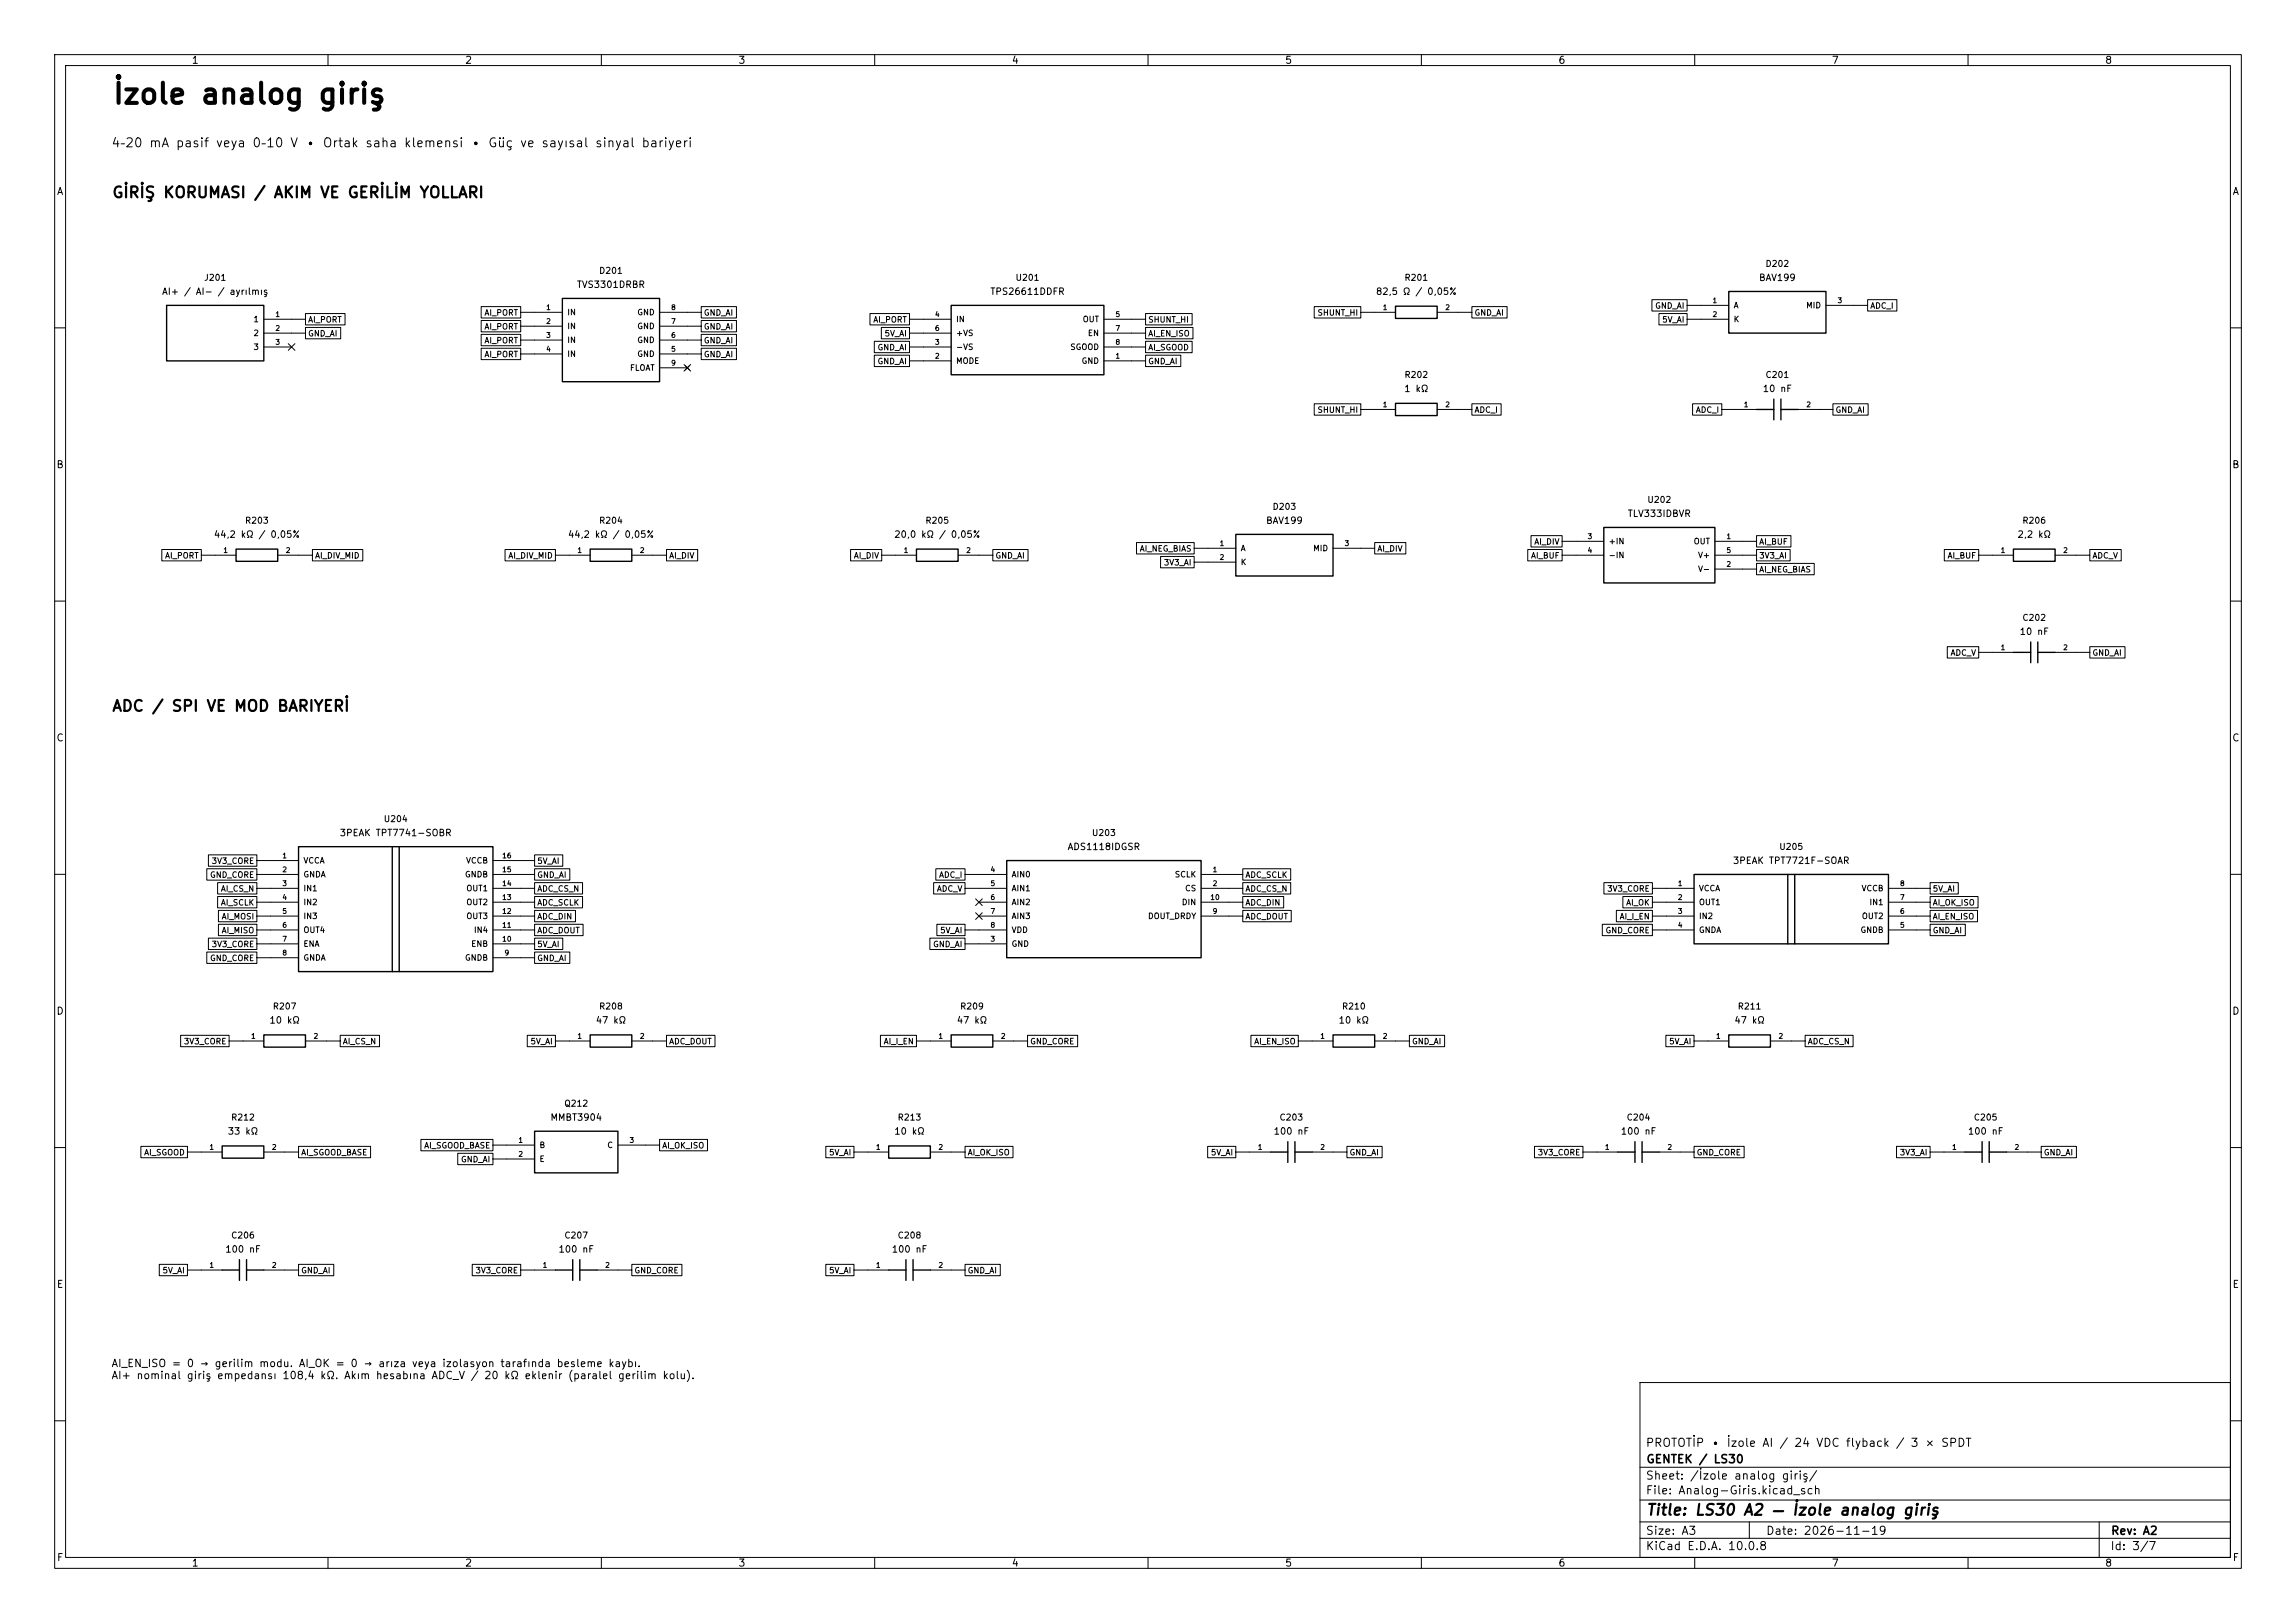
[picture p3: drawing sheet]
<svg xmlns="http://www.w3.org/2000/svg" width="420mm" height="297mm" viewBox="0 0 420 297" stroke-linecap="round" stroke-linejoin="round" font-family="sans-serif">
<defs><g id="words">
<text font-size="3.7" x="20.4" y="19.9">İzole analog giriş</text>
<g font-size="2">
<text x="20.4" y="36.7">GİRİŞ KORUMASI / AKIM VE GERİLİM YOLLARI</text>
<text x="20.4" y="130.7">ADC / SPI VE MOD BARIYERİ</text>
<text x="301" y="277.8">Title: LS30 A2 — İzole analog giriş</text>
</g>
<text font-size="1.6" x="20.3" y="27.4">4–20 mA pasif veya 0–10 V • Ortak saha klemensi • Güç ve sayısal sinyal bariyeri</text>
<g font-size="1.5">
<text x="300.9" y="265.1">PROTOTİP • İzole AI / 24 VDC flyback / 3 × SPDT</text>
<text x="301" y="268.1">GENTEK / LS30</text>
<text x="300.9" y="273.8">File: Analog-Giris.kicad_sch</text>
<text x="300.9" y="271.1">Sheet: /İzole analog giriş/</text>
<text x="300.9" y="281.2">Size: A3</text>
<text x="322.9" y="281.2">Date: 2026-11-19</text>
<text x="386" y="281.2">Rev: A2</text>
<text x="300.9" y="284">KiCad E.D.A. 10.0.8</text>
<text x="385.9" y="284">Id: 3/7</text>
</g>
<g font-size="1.4">
<text x="20.3" y="250.5">AI_EN_ISO = 0 → gerilim modu. AI_OK = 0 → arıza veya izolasyon tarafında besleme kaybı.</text>
<text x="20.3" y="252.7">AI+ nominal giriş empedansı 108,4 kΩ. Akım hesabına ADC_V / 20 kΩ eklenir (paralel gerilim kolu).</text>
</g>
<g font-size="1.3">
<text x="35" y="12">1</text>
<text x="85" y="12">2</text>
<text x="135" y="12">3</text>
<text x="185" y="12">4</text>
<text x="235" y="12">5</text>
<text x="285" y="12">6</text>
<text x="335" y="12">7</text>
<text x="385" y="12">8</text>
<text x="10.3" y="36">A</text>
<text x="408.3" y="36">A</text>
<text x="10.2" y="86">B</text>
<text x="408.2" y="86">B</text>
<text x="10.2" y="136">C</text>
<text x="408.2" y="136">C</text>
<text x="10.2" y="186">D</text>
<text x="408.2" y="186">D</text>
<text x="10.3" y="236">E</text>
<text x="408.3" y="236">E</text>
<text x="10.3" y="286">F</text>
<text x="35" y="287">1</text>
<text x="85" y="287">2</text>
<text x="135" y="287">3</text>
<text x="185" y="287">4</text>
<text x="235" y="287">5</text>
<text x="285" y="287">6</text>
<text x="335" y="287">7</text>
<text x="385" y="287">8</text>
<text x="408.3" y="286">F</text>
</g>
<g font-size="1.2">
<text x="105.4" y="53">TVS3301DRBR</text>
<text x="321.7" y="51.7">BAV199</text>
<text x="29.5" y="54.3">AI+ / AI− / ayrılmış</text>
<text x="181" y="54.3">TPS26611DDFR</text>
<text x="251.6" y="54.3">82,5 Ω / 0,05%</text>
<text x="256.8" y="72">1 kΩ</text>
<text x="322.3" y="72">10 nF</text>
<text x="297.6" y="94.9">TLV333IDBVR</text>
<text x="39" y="98.7">44,2 kΩ / 0,05%</text>
<text x="103.8" y="98.7">44,2 kΩ / 0,05%</text>
<text x="163.5" y="98.7">20,0 kΩ / 0,05%</text>
<text x="231.5" y="96.2">BAV199</text>
<text x="368.9" y="98.7">2,2 kΩ</text>
<text x="369.3" y="116.5">10 nF</text>
<text x="62" y="153.3">3PEAK TPT7741-SOBR</text>
<text x="195.2" y="155.9">ADS1118IDGSR</text>
<text x="316.9" y="158.4">3PEAK TPT7721F-SOAR</text>
<text x="49.2" y="187.6">10 kΩ</text>
<text x="108.9" y="187.6">47 kΩ</text>
<text x="174.9" y="187.6">47 kΩ</text>
<text x="244.8" y="187.6">10 kΩ</text>
<text x="317.1" y="187.6">47 kΩ</text>
<text x="41.6" y="207.9">33 kΩ</text>
<text x="100.6" y="205.4">MMBT3904</text>
<text x="163.5" y="207.9">10 kΩ</text>
<text x="232.9" y="207.9">100 nF</text>
<text x="296.4" y="207.9">100 nF</text>
<text x="359.9" y="207.9">100 nF</text>
<text x="41.1" y="229.5">100 nF</text>
<text x="102.1" y="229.5">100 nF</text>
<text x="163" y="229.5">100 nF</text>
</g>
<g font-size="1.1">
<text x="37.2" y="51.6">J201</text>
<text x="109.5" y="50.4">D201</text>
<text x="185.7" y="51.6">U201</text>
<text x="256.8" y="51.6">R201</text>
<text x="322.8" y="49.1">D202</text>
<text x="256.8" y="69.4">R202</text>
<text x="322.8" y="69.4">C201</text>
<text x="232.7" y="93.6">D203</text>
<text x="301.2" y="92.3">U202</text>
<text x="44.7" y="96.1">R203</text>
<text x="109.5" y="96.1">R204</text>
<text x="169.2" y="96.1">R205</text>
<text x="369.8" y="96.1">R206</text>
<text x="369.8" y="113.9">C202</text>
<text x="70.1" y="150.7">U204</text>
<text x="199.6" y="153.2">U203</text>
<text x="325.4" y="155.8">U205</text>
<text x="49.8" y="185">R207</text>
<text x="109.5" y="185">R208</text>
<text x="175.5" y="185">R209</text>
<text x="245.4" y="185">R210</text>
<text x="317.8" y="185">R211</text>
<text x="103.1" y="202.8">Q212</text>
<text x="42.2" y="205.3">R212</text>
<text x="164.1" y="205.3">R213</text>
<text x="233.9" y="205.3">C203</text>
<text x="297.4" y="205.3">C204</text>
<text x="360.9" y="205.3">C205</text>
<text x="42.2" y="226.9">C206</text>
<text x="103.1" y="226.9">C207</text>
<text x="164.1" y="226.9">C208</text>
</g>
<g font-size="1">
<text x="46.3" y="59.2">1</text>
<text x="56.3" y="59.3">AI_PORT</text>
<text x="88.5" y="58">AI_PORT</text>
<text x="103.7" y="57.9">IN</text>
<text x="116.5" y="57.9">GND</text>
<text x="128.7" y="58">GND_AI</text>
<text x="159.6" y="59.3">AI_PORT</text>
<text x="174.8" y="59.2">IN</text>
<text x="198" y="59.2">OUT</text>
<text x="209.9" y="59.3">SHUNT_HI</text>
<text x="240.9" y="58">SHUNT_HI</text>
<text x="269.6" y="58">GND_AI</text>
<text x="302.7" y="56.7">GND_AI</text>
<text x="304" y="59.3">5V_AI</text>
<text x="317" y="56.7">A</text>
<text x="317" y="59.2">K</text>
<text x="330.3" y="56.7">MID</text>
<text x="342" y="56.7">ADC_I</text>
<text x="46.3" y="61.7">2</text>
<text x="46.3" y="64.3">3</text>
<text x="56.3" y="61.8">GND_AI</text>
<text x="88.5" y="60.6">AI_PORT</text>
<text x="88.5" y="63.1">AI_PORT</text>
<text x="88.5" y="65.6">AI_PORT</text>
<text x="103.7" y="60.5">IN</text>
<text x="103.7" y="63">IN</text>
<text x="103.7" y="65.6">IN</text>
<text x="116.5" y="65.6">GND</text>
<text x="116.5" y="63">GND</text>
<text x="116.5" y="60.5">GND</text>
<text x="128.7" y="63.1">GND_AI</text>
<text x="128.7" y="65.6">GND_AI</text>
<text x="128.7" y="60.6">GND_AI</text>
<text x="160.4" y="64.4">GND_AI</text>
<text x="161.7" y="61.8">5V_AI</text>
<text x="174.8" y="64.3">-VS</text>
<text x="174.8" y="61.7">+VS</text>
<text x="195.7" y="64.3">SGOOD</text>
<text x="198.9" y="61.7">EN</text>
<text x="209.9" y="61.8">AI_EN_ISO</text>
<text x="209.9" y="64.4">AI_SGOOD</text>
<text x="115.1" y="68.1">FLOAT</text>
<text x="160.4" y="66.9">GND_AI</text>
<text x="174.8" y="66.8">MODE</text>
<text x="197.8" y="66.8">GND</text>
<text x="209.9" y="66.9">GND_AI</text>
<text x="240.9" y="75.8">SHUNT_HI</text>
<text x="269.6" y="75.8">ADC_I</text>
<text x="310.1" y="75.8">ADC_I</text>
<text x="335.7" y="75.8">GND_AI</text>
<text x="208.4" y="101.2">AI_NEG_BIAS</text>
<text x="226.9" y="101.1">A</text>
<text x="240.1" y="101.1">MID</text>
<text x="251.8" y="101.2">AI_DIV</text>
<text x="280.6" y="99.9">AI_DIV</text>
<text x="294.2" y="99.8">+IN</text>
<text x="309.7" y="99.8">OUT</text>
<text x="321.7" y="99.9">AI_BUF</text>
<text x="30.1" y="102.5">AI_PORT</text>
<text x="57.5" y="102.5">AI_DIV_MID</text>
<text x="92.9" y="102.5">AI_DIV_MID</text>
<text x="122.3" y="102.5">AI_DIV</text>
<text x="156.1" y="102.5">AI_DIV</text>
<text x="182" y="102.5">GND_AI</text>
<text x="212.8" y="103.7">3V3_AI</text>
<text x="226.9" y="103.7">K</text>
<text x="280" y="102.5">AI_BUF</text>
<text x="294.2" y="102.4">-IN</text>
<text x="310.5" y="104.9">V-</text>
<text x="310.5" y="102.4">V+</text>
<text x="321.7" y="102.5">3V3_AI</text>
<text x="321.7" y="105">AI_NEG_BIAS</text>
<text x="356.2" y="102.5">AI_BUF</text>
<text x="382.7" y="102.5">ADC_V</text>
<text x="356.7" y="120.2">ADC_V</text>
<text x="382.7" y="120.2">GND_AI</text>
<text x="38.3" y="160.9">GND_CORE</text>
<text x="38.6" y="158.3">3V3_CORE</text>
<text x="55.4" y="158.3">VCCA</text>
<text x="55.4" y="160.8">GNDA</text>
<text x="85" y="160.8">GNDB</text>
<text x="85.2" y="158.3">VCCB</text>
<text x="98.2" y="158.3">5V_AI</text>
<text x="98.2" y="160.9">GND_AI</text>
<text x="171.7" y="160.9">ADC_I</text>
<text x="184.9" y="160.8">AIN0</text>
<text x="214.8" y="160.8">SCLK</text>
<text x="227.7" y="160.9">ADC_SCLK</text>
<text x="40.3" y="163.4">AI_CS_N</text>
<text x="40.3" y="166">AI_SCLK</text>
<text x="55.4" y="163.3">IN1</text>
<text x="55.4" y="165.9">IN2</text>
<text x="85.2" y="165.9">OUT2</text>
<text x="85.2" y="163.3">OUT1</text>
<text x="98.2" y="163.4">ADC_CS_N</text>
<text x="98.2" y="166">ADC_SCLK</text>
<text x="171.3" y="163.4">ADC_V</text>
<text x="184.9" y="163.3">AIN1</text>
<text x="184.9" y="165.9">AIN2</text>
<text x="216.1" y="165.9">DIN</text>
<text x="216.7" y="163.3">CS</text>
<text x="227.7" y="163.4">ADC_CS_N</text>
<text x="227.7" y="166">ADC_DIN</text>
<text x="293.9" y="163.4">3V3_CORE</text>
<text x="297.4" y="166">AI_OK</text>
<text x="310.7" y="163.3">VCCA</text>
<text x="310.7" y="165.9">OUT1</text>
<text x="340.4" y="163.3">VCCB</text>
<text x="341.9" y="165.9">IN1</text>
<text x="353.4" y="163.4">5V_AI</text>
<text x="353.4" y="166">AI_OK_ISO</text>
<text x="38.6" y="173.6">3V3_CORE</text>
<text x="40.5" y="171">AI_MISO</text>
<text x="40.5" y="168.5">AI_MOSI</text>
<text x="55.4" y="168.4">IN3</text>
<text x="55.4" y="171">OUT4</text>
<text x="55.4" y="173.5">ENA</text>
<text x="85.2" y="168.4">OUT3</text>
<text x="86.1" y="173.5">ENB</text>
<text x="86.6" y="171">IN4</text>
<text x="98.2" y="168.5">ADC_DIN</text>
<text x="98.2" y="171">ADC_DOUT</text>
<text x="98.2" y="173.6">5V_AI</text>
<text x="170.6" y="173.6">GND_AI</text>
<text x="171.9" y="171">5V_AI</text>
<text x="184.9" y="173.5">GND</text>
<text x="184.9" y="168.4">AIN3</text>
<text x="184.9" y="171">VDD</text>
<text x="209.9" y="168.4">DOUT_DRDY</text>
<text x="227.7" y="168.5">ADC_DOUT</text>
<text x="293.6" y="171">GND_CORE</text>
<text x="296.2" y="168.5">AI_I_EN</text>
<text x="310.7" y="168.4">IN2</text>
<text x="310.7" y="171">GNDA</text>
<text x="340.2" y="171">GNDB</text>
<text x="340.5" y="168.4">OUT2</text>
<text x="353.4" y="168.5">AI_EN_ISO</text>
<text x="353.4" y="171">GND_AI</text>
<text x="38.3" y="176.1">GND_CORE</text>
<text x="55.4" y="176">GNDA</text>
<text x="85" y="176">GNDB</text>
<text x="98.2" y="176.1">GND_AI</text>
<text x="33.5" y="191.4">3V3_CORE</text>
<text x="62.6" y="191.4">AI_CS_N</text>
<text x="96.9" y="191.4">5V_AI</text>
<text x="122.3" y="191.4">ADC_DOUT</text>
<text x="161.5" y="191.4">AI_I_EN</text>
<text x="188.3" y="191.4">GND_CORE</text>
<text x="229.3" y="191.4">AI_EN_ISO</text>
<text x="258.2" y="191.4">GND_AI</text>
<text x="305.2" y="191.4">5V_AI</text>
<text x="330.6" y="191.4">ADC_CS_N</text>
<text x="26.3" y="211.7">AI_SGOOD</text>
<text x="55" y="211.7">AI_SGOOD_BASE</text>
<text x="77.5" y="210.4">AI_SGOOD_BASE</text>
<text x="84.2" y="213">GND_AI</text>
<text x="98.6" y="210.3">B</text>
<text x="98.6" y="212.9">E</text>
<text x="111" y="210.3">C</text>
<text x="121" y="210.4">AI_OK_ISO</text>
<text x="151.6" y="211.7">5V_AI</text>
<text x="176.9" y="211.7">AI_OK_ISO</text>
<text x="221.4" y="211.7">5V_AI</text>
<text x="246.8" y="211.7">GND_AI</text>
<text x="281.2" y="211.7">3V3_CORE</text>
<text x="310.3" y="211.7">GND_CORE</text>
<text x="347.4" y="211.7">3V3_AI</text>
<text x="373.8" y="211.7">GND_AI</text>
<text x="29.6" y="233.3">5V_AI</text>
<text x="55" y="233.3">GND_AI</text>
<text x="86.9" y="233.3">3V3_CORE</text>
<text x="116" y="233.3">GND_CORE</text>
<text x="151.6" y="233.3">5V_AI</text>
<text x="176.9" y="233.3">GND_AI</text>
</g>
<g font-size=".9">
<text x="50.3" y="58.2">1</text>
<text x="99.8" y="57">1</text>
<text x="99.8" y="59.5">2</text>
<text x="122.7" y="59.5">7</text>
<text x="122.7" y="57">8</text>
<text x="170.9" y="58.2">4</text>
<text x="203.9" y="58.2">5</text>
<text x="252.8" y="57">1</text>
<text x="264.3" y="57">2</text>
<text x="313.2" y="55.7">1</text>
<text x="313.2" y="58.2">2</text>
<text x="336" y="55.7">3</text>
<text x="50.3" y="60.8">2</text>
<text x="50.3" y="63.3">3</text>
<text x="99.8" y="62">3</text>
<text x="99.8" y="64.6">4</text>
<text x="122.7" y="64.6">5</text>
<text x="122.7" y="62">6</text>
<text x="170.9" y="65.8">2</text>
<text x="170.9" y="63.3">3</text>
<text x="170.9" y="60.8">6</text>
<text x="203.9" y="65.8">1</text>
<text x="203.9" y="60.8">7</text>
<text x="203.9" y="63.3">8</text>
<text x="122.7" y="67.1">9</text>
<text x="252.8" y="74.7">1</text>
<text x="264.3" y="74.7">2</text>
<text x="318.9" y="74.7">1</text>
<text x="330.3" y="74.7">2</text>
<text x="40.8" y="101.4">1</text>
<text x="52.2" y="101.4">2</text>
<text x="105.5" y="101.4">1</text>
<text x="117" y="101.4">2</text>
<text x="165.2" y="101.4">1</text>
<text x="176.6" y="101.4">2</text>
<text x="223" y="100.1">1</text>
<text x="245.9" y="100.1">3</text>
<text x="290.3" y="98.9">3</text>
<text x="290.3" y="101.4">4</text>
<text x="315.7" y="98.9">1</text>
<text x="315.7" y="101.4">5</text>
<text x="365.9" y="101.4">1</text>
<text x="377.3" y="101.4">2</text>
<text x="223" y="102.7">2</text>
<text x="315.7" y="103.9">2</text>
<text x="365.9" y="119.2">1</text>
<text x="377.3" y="119.2">2</text>
<text x="51.5" y="157.3">1</text>
<text x="51.5" y="159.8">2</text>
<text x="91.8" y="159.8">15</text>
<text x="91.8" y="157.3">16</text>
<text x="181.1" y="159.8">4</text>
<text x="221.7" y="159.8">1</text>
<text x="51.5" y="162.4">3</text>
<text x="51.5" y="164.9">4</text>
<text x="51.5" y="167.4">5</text>
<text x="91.8" y="167.4">12</text>
<text x="91.8" y="164.9">13</text>
<text x="91.8" y="162.4">14</text>
<text x="181.1" y="162.4">5</text>
<text x="181.1" y="164.9">6</text>
<text x="181.1" y="167.4">7</text>
<text x="221.3" y="164.9">10</text>
<text x="221.7" y="162.4">2</text>
<text x="221.7" y="167.4">9</text>
<text x="306.8" y="162.4">1</text>
<text x="306.8" y="164.9">2</text>
<text x="306.8" y="167.4">3</text>
<text x="347.5" y="167.4">6</text>
<text x="347.5" y="164.9">7</text>
<text x="347.5" y="162.4">8</text>
<text x="51.5" y="170">6</text>
<text x="51.5" y="172.5">7</text>
<text x="91.8" y="172.5">10</text>
<text x="91.8" y="170">11</text>
<text x="181.1" y="172.5">3</text>
<text x="181.1" y="170">8</text>
<text x="306.8" y="170">4</text>
<text x="347.5" y="170">5</text>
<text x="51.5" y="175.1">8</text>
<text x="92.2" y="175.1">9</text>
<text x="45.8" y="190.3">1</text>
<text x="57.3" y="190.3">2</text>
<text x="105.5" y="190.3">1</text>
<text x="117" y="190.3">2</text>
<text x="171.6" y="190.3">1</text>
<text x="183" y="190.3">2</text>
<text x="241.4" y="190.3">1</text>
<text x="252.8" y="190.3">2</text>
<text x="313.8" y="190.3">1</text>
<text x="325.2" y="190.3">2</text>
<text x="94.7" y="209.4">1</text>
<text x="115" y="209.4">3</text>
<text x="38.2" y="210.6">1</text>
<text x="49.6" y="210.6">2</text>
<text x="94.7" y="211.9">2</text>
<text x="160.1" y="210.6">1</text>
<text x="171.6" y="210.6">2</text>
<text x="230" y="210.6">1</text>
<text x="241.4" y="210.6">2</text>
<text x="293.5" y="210.6">1</text>
<text x="304.9" y="210.6">2</text>
<text x="357" y="210.6">1</text>
<text x="368.4" y="210.6">2</text>
<text x="38.2" y="232.2">1</text>
<text x="49.6" y="232.2">2</text>
<text x="99.2" y="232.2">1</text>
<text x="110.6" y="232.2">2</text>
<text x="160.1" y="232.2">1</text>
<text x="171.6" y="232.2">2</text>
</g>
</g></defs>
<g fill="none" stroke="#000" stroke-width=".18">
<path d="M10 10h400v277h-400zM12 12h396v273h-396zM60 10v2M110 10v2M160 10v2M210 10v2M260 10v2M310 10v2M360 10v2M48.3 58.4h7.6M55.9 57.4h7.2v2.1h-7.2zM55.9 59.9h6.4v2.1h-6.4z"/>
<path d="M88 56.1h7.2v2.1h-7.2zM88 58.6h7.2v2.1h-7.2zM95.2 57.2h7.7M95.2 59.7h7.7M120.6 57.2h7.7M120.6 59.7h7.7M128.3 56.1h6.4v2.1h-6.4zM128.3 58.6h6.4v2.1h-6.4zM159.1 57.4h7.3v2.1h-7.3zM161.2 59.9h5.2v2.1h-5.2zM166.4 58.4h7.6M201.9 58.4h7.6"/>
<path d="M209.5 57.4h8.6v2.1h-8.6zM209.5 59.9h8.7v2.1h-8.7zM240.4 56.1h8.5v2.1h-8.5zM248.9 57.2h6.4M262.9 57.2h6.3M269.2 56.1h6.5v2.1h-6.5zM302.2 54.8h6.4v2.1h-6.4zM303.5 57.4h5.1v2.1h-5.1zM308.6 58.4h7.6M308.6 55.9h7.6M334 55.9h7.6M341.6 54.8h5.4v2.1h-5.4z"/>
<path d="M10 60h2M48.3 61h7.6M48.3 63.5h5M52.7 62.9l1.2 1.2M53.9 62.9l-1.2 1.2M88 61.2h7.2v2.1h-7.2zM88 63.7h7.2v2.1h-7.2zM95.2 62.2h7.7M95.2 64.8h7.7M120.6 62.2h7.7M120.6 64.8h7.7M120.6 67.3h5.1"/>
<path d="M125.1 66.7l1.2 1.2M126.3 66.7l-1.2 1.2M128.3 61.2h6.4v2.1h-6.4zM128.3 63.7h6.4v2.1h-6.4zM159.9 62.5h6.5v2h-6.5zM159.9 65h6.5v2.1h-6.5zM166.4 61h7.6M166.4 63.5h7.6M166.4 66h7.6M201.9 61h7.6M201.9 63.5h7.6M201.9 66h7.6"/>
<path d="M209.5 62.5h8.6v2h-8.6zM209.5 65h6.5v2.1h-6.5zM240.4 73.9h8.5v2.1h-8.5zM248.9 74.9h6.4M262.9 74.9h6.3M269.2 73.9h5.4v2.1h-5.4zM309.6 73.9h5.4v2.1h-5.4zM315 74.9h6.3M328.9 74.9h6.4M335.3 73.9h6.4v2.1h-6.4zM408 60h2M207.9 99.3h10.5v2.1h-10.5z"/>
<path d="M251.5 99.3h5.7v2.1h-5.7zM280.1 98h5.6v2.1h-5.6zM285.7 99.1h7.7M313.7 99.1h7.6M321.3 98h6.3v2.1h-6.3zM10 110h2M29.6 100.6h7.2v2h-7.2zM36.8 101.6h6.4M50.8 101.6h6.3M57.1 100.6h9.3v2h-9.3zM92.4 100.6h9.2v2h-9.2zM101.6 101.6h6.3"/>
<path d="M115.6 101.6h6.3M121.9 100.6h5.7v2h-5.7zM155.6 100.6h5.7v2h-5.7zM161.3 101.6h6.3M175.3 101.6h6.3M181.6 100.6h6.5v2h-6.5zM212.3 101.8h6.1v2.1h-6.1zM218.4 100.3h7.7M218.4 102.9h7.7M243.8 100.3h7.7M279.5 100.6h6.2v2h-6.2zM285.7 101.6h7.7"/>
<path d="M313.7 101.6h7.6M313.7 104.1h7.6M321.3 100.6h6.2v2h-6.2zM321.3 103.1h10.6v2.1h-10.6zM355.7 100.6h6.2v2h-6.2zM356.2 118.3h5.7v2.1h-5.7zM361.9 101.6h6.4M361.9 119.4h6.4M375.9 101.6h6.4M375.9 119.4h6.4M382.3 100.6h5.7v2h-5.7zM382.3 118.3h6.4v2.1h-6.4z"/>
<path d="M408 110h2M10 160h2M37.8 159h9.2v2.1h-9.2zM38.1 156.4h8.9v2.1h-8.9zM47 157.5h7.6M90.2 157.5h7.6M97.8 156.4h5.1v2.1h-5.1zM97.8 159h6.4v2.1h-6.4zM171.2 159h5.3v2.1h-5.3zM227.3 159h8.8v2.1h-8.8zM408 160h2M37.8 174.2h9.2v2.1h-9.2z"/>
<path d="M38.1 171.7h8.9v2.1h-8.9zM39.8 161.5h7.2v2.1h-7.2zM39.8 164.1h7.2v2h-7.2zM40 169.1h7v2.1h-7zM40 166.6h7v2.1h-7zM47 160h7.6M47 162.6h7.6M47 165.1h7.6M47 167.6h7.6M47 170.2h7.6M47 172.7h7.6M47 175.3h7.6"/>
<path d="M90.2 160h7.6M90.2 162.6h7.6M90.2 165.1h7.6M90.2 167.6h7.6M90.2 170.2h7.6M90.2 172.7h7.6M90.2 175.3h7.6M97.8 161.5h8.8v2.1h-8.8zM97.8 164.1h8.8v2h-8.8zM97.8 166.6h7.5v2.1h-7.5zM97.8 169.1h8.9v2.1h-8.9zM97.8 171.7h5.1v2.1h-5.1z"/>
<path d="M97.8 174.2h6.4v2.1h-6.4zM170.1 171.7h6.4v2.1h-6.4zM170.8 161.5h5.7v2.1h-5.7zM171.4 169.1h5.1v2.1h-5.1zM176.5 160h7.6M176.5 162.6h7.6M176.5 170.2h7.6M176.5 172.7h7.6M178.5 164.5l1.2 1.2M178.5 167l1.2 1.2M179.1 165.1h5M179.1 167.6h5"/>
<path d="M179.7 164.5l-1.2 1.2M179.7 167l-1.2 1.2M219.7 160h7.6M219.7 162.6h7.6M219.7 165.1h7.6M219.7 167.6h7.6M227.3 161.5h8.8v2.1h-8.8zM227.3 164.1h7.5v2h-7.5zM227.3 166.6h8.9v2.1h-8.9zM293.1 169.1h9.2v2.1h-9.2zM293.4 161.5h8.9v2.1h-8.9zM295.7 166.6h6.6v2.1h-6.6z"/>
<path d="M296.9 164.1h5.4v2h-5.4zM302.3 162.6h7.6M302.3 165.1h7.6M302.3 167.6h7.6M302.3 170.2h7.6M345.4 162.6h7.7M345.4 165.1h7.7M345.4 167.6h7.7M345.4 170.2h7.7M353.1 161.5h5.1v2.1h-5.1zM353.1 164.1h8.7v2h-8.7zM353.1 166.6h8.6v2.1h-8.6z"/>
<path d="M353.1 169.1h6.4v2.1h-6.4zM33 189.5h8.9v2h-8.9zM41.9 190.5h6.4M55.9 190.5h6.3M62.2 189.5h7.2v2h-7.2zM96.4 189.5h5.2v2h-5.2zM101.6 190.5h6.3M115.6 190.5h6.3M121.9 189.5h8.9v2h-8.9zM161.1 189.5h6.5v2h-6.5zM167.6 190.5h6.4M181.6 190.5h6.4"/>
<path d="M188 189.5h9.1v2h-9.1zM228.8 189.5h8.7v2h-8.7zM237.5 190.5h6.3M251.5 190.5h6.3M257.8 189.5h6.5v2h-6.5zM304.7 189.5h5.2v2h-5.2zM309.9 190.5h6.3M323.8 190.5h6.4M330.2 189.5h8.8v2h-8.8zM10 210h2M25.8 209.8h8.5v2.1h-8.5zM34.3 210.8h6.3"/>
<path d="M48.3 210.8h6.3M54.6 209.8h13.2v2.1h-13.2zM77 208.5h13.2v2.1h-13.2zM83.7 211h6.5v2.1h-6.5zM90.2 209.6h7.6M90.2 212.1h7.6M113 209.6h7.6M120.6 208.5h8.8v2.1h-8.8zM151.1 209.8h5.1v2.1h-5.1zM156.2 210.8h6.4M170.2 210.8h6.3M176.5 209.8h8.8v2.1h-8.8z"/>
<path d="M220.9 209.8h5.2v2.1h-5.2zM226.1 210.8h6.3M240 210.8h6.4M246.4 209.8h6.4v2.1h-6.4zM280.7 209.8h8.9v2.1h-8.9zM289.6 210.8h6.3M303.5 210.8h6.4M309.9 209.8h9.1v2.1h-9.1zM346.9 209.8h6.2v2.1h-6.2zM353.1 210.8h6.3M367 210.8h6.4M373.4 209.8h6.4v2.1h-6.4z"/>
<path d="M408 210h2M29.1 231.4h5.2v2.1h-5.2zM34.3 232.4h6.3M48.3 232.4h6.3M54.6 231.4h6.5v2.1h-6.5zM86.4 231.4h8.8v2.1h-8.8zM95.2 232.4h6.4M109.2 232.4h6.4M115.6 231.4h9.1v2.1h-9.1zM151.1 231.4h5.1v2.1h-5.1zM156.2 232.4h6.4M170.2 232.4h6.3"/>
<path d="M176.5 231.4h6.5v2.1h-6.5zM300 253h108v32h-108zM10 260h2M300 278.5h108M300 274.5h108M300 268.5h108M320 278.5v3M384 278.5v6.5M408 260h2M60 285v2M110 285v2M160 285v2"/>
<path d="M210 285v2M260 285v2M300 281.5h108M310 285v2M360 285v2"/>
</g>
<g fill="none" stroke="#000" stroke-width=".25">
<path d="M30.5 55.9h17.8v10.1h-17.8zM102.9 54.6h17.7v15.3h-17.7zM174 55.9h27.9v12.7h-27.9zM255.3 56h7.6v2.3h-7.6zM316.2 53.3h17.8v7.7h-17.8zM255.3 73.8h7.6v2.3h-7.6zM321.3 74.9h3.2M324.5 73v3.8M325.8 74.9h3.1M325.8 73v3.8M226.1 97.8h17.7v7.6h-17.7zM293.4 96.5h20.3v10.2h-20.3z"/>
<path d="M43.2 100.5h7.6v2.2h-7.6zM107.9 100.5h7.7v2.2h-7.7zM167.6 100.5h7.7v2.2h-7.7zM368.3 100.5h7.6v2.2h-7.6zM368.3 119.4h3.2M371.5 117.5v3.8M372.8 119.4h3.1M372.8 117.5v3.8M54.6 154.9h35.6v22.9h-35.6zM71.8 154.9v22.9M73 154.9v22.9M184.1 157.5h35.6v17.8h-35.6z"/>
<path d="M309.9 160h35.5v12.7h-35.5zM327 160v12.7M328.3 160v12.7M48.3 189.4h7.6v2.2h-7.6zM107.9 189.4h7.7v2.2h-7.7zM174 189.4h7.6v2.2h-7.6zM243.8 189.4h7.7v2.2h-7.7zM316.2 189.4h7.6v2.2h-7.6zM40.6 209.7h7.7v2.2h-7.7zM97.8 207h15.2v7.6h-15.2zM162.6 209.7h7.6v2.2h-7.6zM232.4 210.8h3.2"/>
<path d="M235.6 208.9v3.8M236.9 210.8h3.1M236.9 208.9v3.8M295.9 210.8h3.2M299.1 208.9v3.8M300.4 210.8h3.1M300.4 208.9v3.8M359.4 210.8h3.2M362.6 208.9v3.8M363.9 210.8h3.1M363.9 208.9v3.8M40.6 232.4h3.2"/>
<path d="M43.8 230.5v3.8M45.1 232.4h3.2M45.1 230.5v3.8M101.6 232.4h3.2M104.8 230.5v3.8M106.1 232.4h3.1M106.1 230.5v3.8M162.6 232.4h3.1M165.7 230.5v3.8M167 232.4h3.2M167 230.5v3.8"/>
</g>
<use href="#words"/>
</svg>
